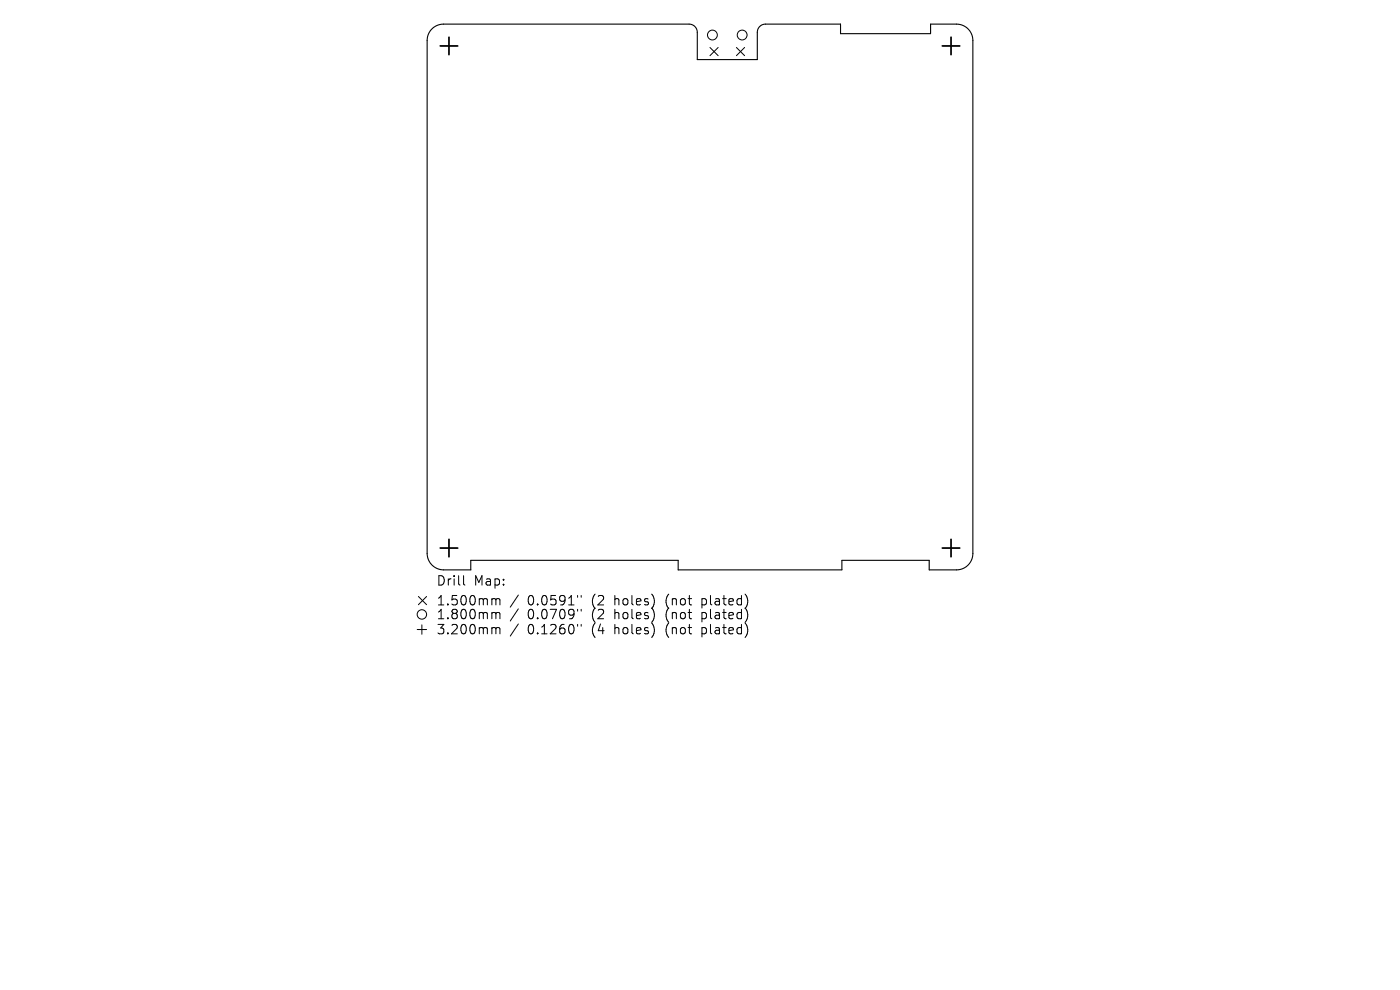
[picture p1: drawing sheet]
<svg xmlns="http://www.w3.org/2000/svg" width="297mm" height="210mm" viewBox="0 0 297 210" stroke-linecap="round" stroke-linejoin="round" font-family="sans-serif">
<defs><g id="words">
<g font-size="2.8">
<text x="92.5" y="124.5">Drill</text>
<text x="100.5" y="124.5">Map:</text>
<text x="92.5" y="128.7">1.500mm</text>
<text x="92.5" y="131.6">1.800mm</text>
<text x="111.9" y="128.7">0.0591&quot;</text>
<text x="111.9" y="131.6">0.0709&quot;</text>
<text x="125.7" y="128.7">(2</text>
<text x="125.7" y="131.6">(2</text>
<text x="130.6" y="128.7">holes)</text>
<text x="130.6" y="131.6">holes)</text>
<text x="141.7" y="128.7">(not</text>
<text x="141.7" y="131.6">(not</text>
<text x="149.5" y="128.7">plated)</text>
<text x="149.5" y="131.6">plated)</text>
<text x="92.5" y="134.8">3.200mm</text>
<text x="111.9" y="134.8">0.1260&quot;</text>
<text x="125.7" y="134.8">(4</text>
<text x="130.6" y="134.8">holes)</text>
<text x="141.7" y="134.8">(not</text>
<text x="149.5" y="134.8">plated)</text>
</g>
</g></defs>
<path d="M91.6 6.1a3.5 3.5 0 0 1 2.5-1h52.1a1.74 1.74 0 0 1 1.7 1.8v5.7h12.8v-5.7a1.74 1.74 0 0 1 1.7-1.8h15.9v2h19.1v-2h5.5a3.5 3.5 0 0 1 3.5 3.5v108.8a3.5 3.5 0 0 1-3.5 3.5h-5.8v-2h-18.5v2h-34.7v-2h-44v2h-5.8a3.5 3.5 0 0 1-3.5-3.5v-108.8a3.5 3.5 0 0 1 1-2.5z" fill="none" stroke="#000" stroke-width=".23"/>
<g fill="none" stroke="#000" stroke-width=".21">
<path d="M150.6 10.1l1.8 1.7M152.4 10.1l-1.8 1.7M156.2 10.1l1.8 1.7M158 10.1l-1.8 1.7M88.5 133.5h2M88.8 126.5l1.7 1.8M89.5 132.5v2M90.5 126.5l-1.7 1.8M98.3 122.1v1.7l.3 .3M104.6 127l.5 .1 .1 .2M104.6 129.9h.3l.3 .3M104.6 133.1l.5 .1 .1 .2"/>
<path d="M105.2 127.3l.3-.3 .5 .1 .1 1.2M105.2 127.3v1M105.2 130.2v1.1M105.2 133.4v1.1M105.2 130.2l.3-.3 .5 .1 .1 1.3M105.2 133.4l.3-.3 .5 .1 .1 1.3M110 126.2l-1.8 2.6M110 129.2l-1.8 2.5M110 132.4l-1.8 2.5M122.5 126.3v.4M122.5 129.3v.3M122.5 132.5v.3"/>
<path d="M123.3 126.3v.4M123.3 129.3v.3M123.3 132.5v.3"/>
<circle cx="151.1" cy="7.4" r="1.04"/>
<circle cx="157.4" cy="7.4" r="1.04"/>
<circle cx="89.5" cy="130.3" r="1"/>
</g>
<path d="M93.4 9.7h3.7M95.2 7.9v3.7M199.9 9.7h3.7M201.8 7.9v3.7M93.4 116.3h3.7M95.2 114.4v3.7M199.9 116.3h3.7M201.8 114.4v3.7" fill="none" stroke="#000" stroke-width=".37"/>
<use href="#words"/>
</svg>
